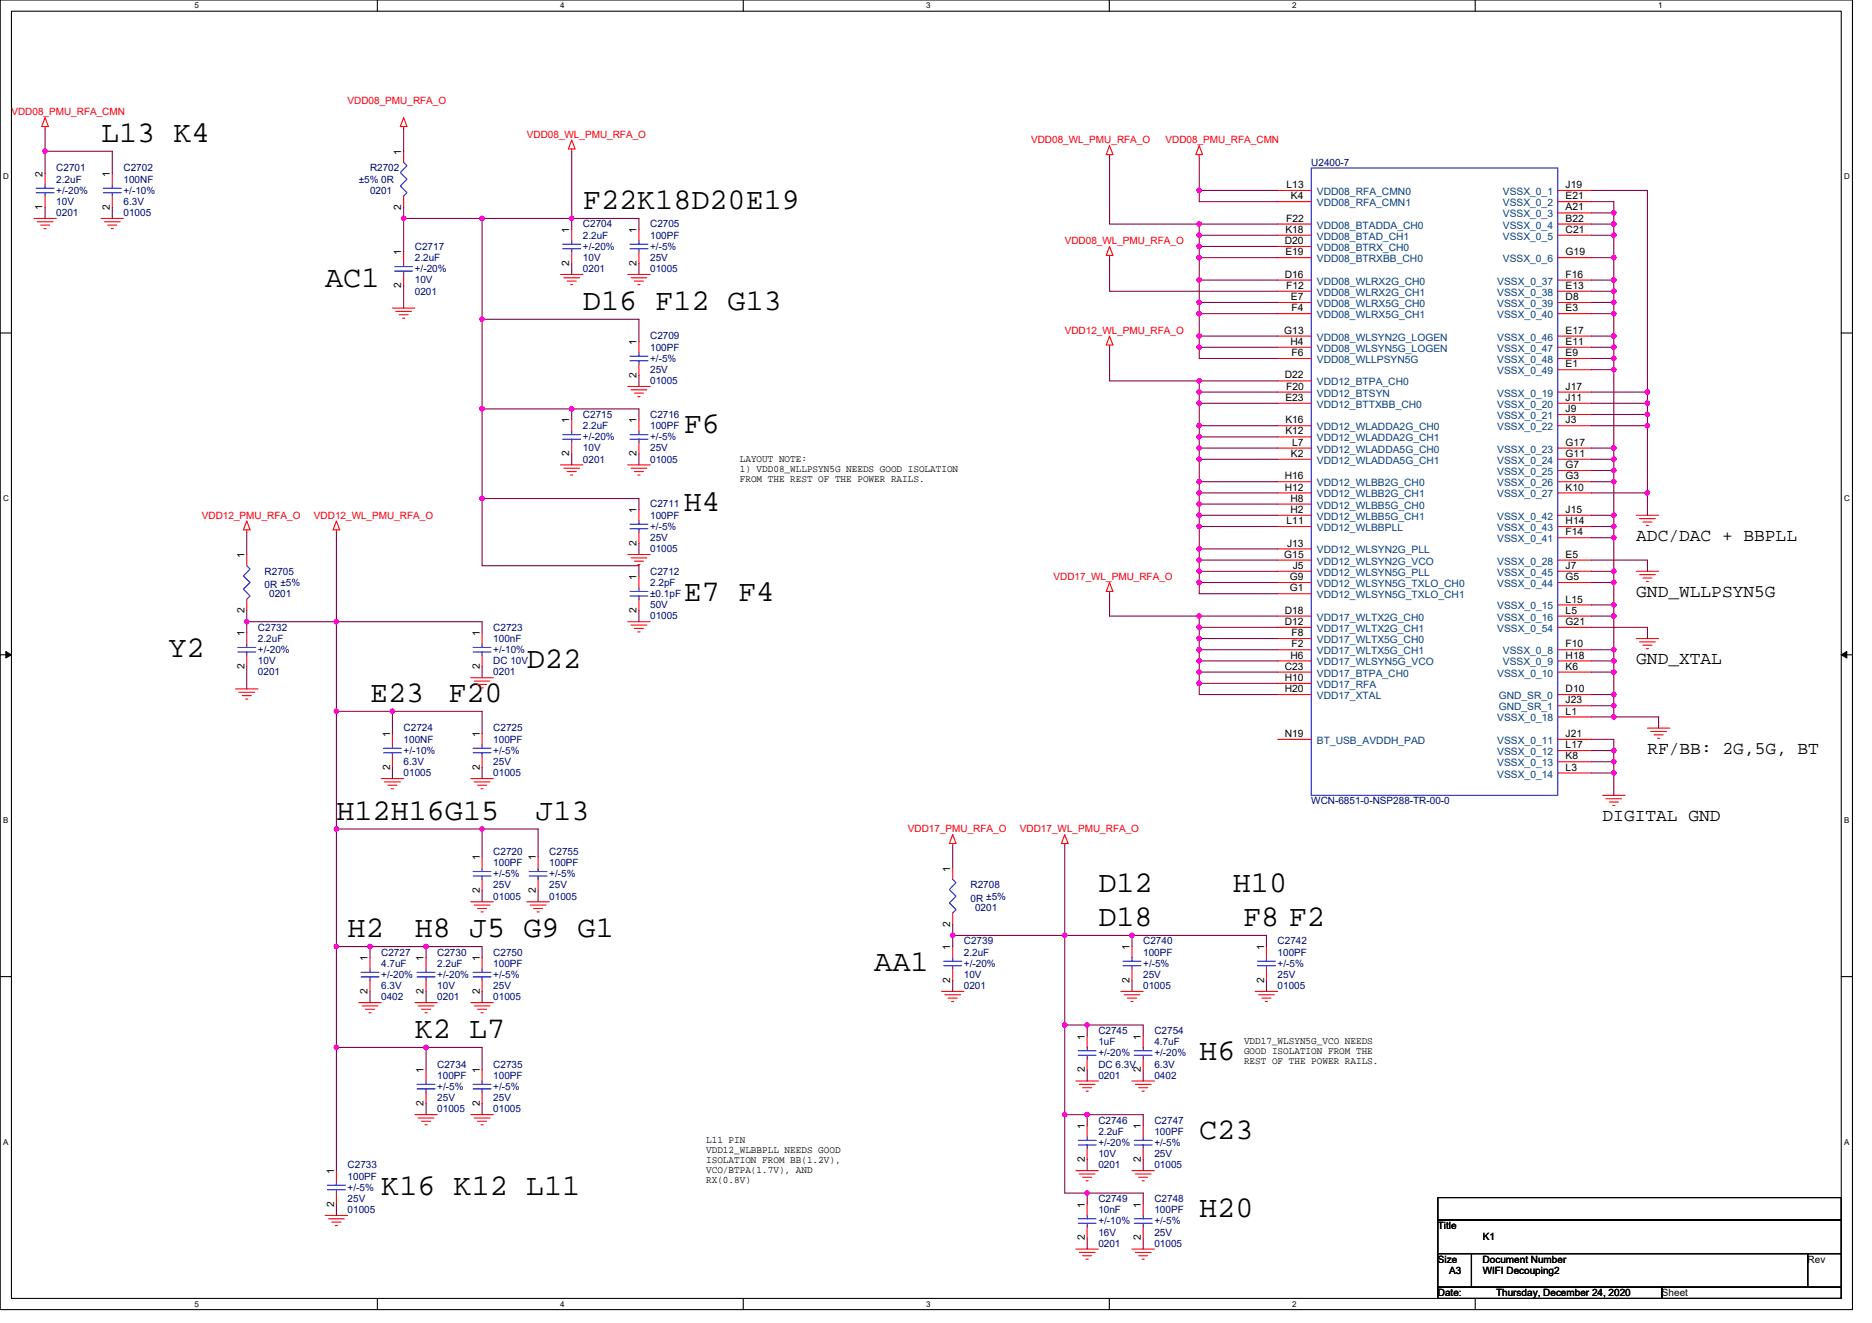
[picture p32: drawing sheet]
<svg xmlns="http://www.w3.org/2000/svg" width="297mm" height="210mm" viewBox="0 0 297 210" stroke-linecap="round" stroke-linejoin="round" font-family="sans-serif">
<defs><g id="words">
<g font-size="4.8">
<text x="16" y="22.5">L13 K4</text>
<text x="92.5" y="33.2">F22K18D20E19</text>
<text x="51.6" y="45.6">AC1</text>
<text x="92.5" y="49.2">D16 F12 G13</text>
<text x="108.5" y="68.7">F6</text>
<text x="108.5" y="81.2">H4</text>
<text x="108.5" y="95.4">E7 F4</text>
<text x="26.7" y="104.3">Y2</text>
<text x="83.6" y="106.1">D22</text>
<text x="58.7" y="111.4">E23</text>
<text x="71.2" y="111.4">F20</text>
<text x="53.4" y="130.1">H12H16G15</text>
<text x="85" y="130.1">J13</text>
<text x="174.3" y="141.6">D12</text>
<text x="195.6" y="141.6">H10</text>
<text x="55.2" y="148.7">H2</text>
<text x="65.8" y="148.7">H8 J5 G9 G1</text>
<text x="174.3" y="147">D18</text>
<text x="197.2" y="147">F8 F2</text>
<text x="138.7" y="154.1">AA1</text>
<text x="65.8" y="164.7">K2 L7</text>
<text x="190.3" y="168.3">H6</text>
<text x="190.3" y="180.7">C23</text>
<text x="60.5" y="189.6">K16 K12 L11</text>
<text x="190.3" y="193.2">H20</text>
</g>
<g font-size="2.8">
<text x="259.6" y="85.8">ADC/DAC + BBPLL</text>
<text x="259.6" y="94.7">GND_WLLPSYN5G</text>
<text x="259.6" y="105.4">GND_XTAL</text>
<text x="261.4" y="119.6">RF/BB: 2G,5G, BT</text>
<text x="254.3" y="130.3">DIGITAL GND</text>
</g>
<g font-size="1.6" fill="#f00">
<text x="55.2" y="16.5">VDD08_PMU_RFA_O</text>
<text x="1.8" y="18.3">VDD08_PMU_RFA_CMN</text>
<text x="83.6" y="21.9">VDD08_WL_PMU_RFA_O</text>
<text x="163.6" y="22.8">VDD08_WL_PMU_RFA_O</text>
<text x="185" y="22.8">VDD08_PMU_RFA_CMN</text>
<text x="168.9" y="38.8">VDD08_WL_PMU_RFA_O</text>
<text x="168.9" y="53">VDD12_WL_PMU_RFA_O</text>
<text x="32" y="82.3">VDD12_PMU_RFA_O</text>
<text x="49.8" y="82.3">VDD12_WL_PMU_RFA_O</text>
<text x="167.2" y="92.1">VDD17_WL_PMU_RFA_O</text>
<text x="144.1" y="132.1">VDD17_PMU_RFA_O</text>
<text x="161.8" y="132.1">VDD17_WL_PMU_RFA_O</text>
</g>
<g font-size="1.6">
<text x="6.8" y="28.1" transform="rotate(-90 6.8 28.1)">2</text>
<text x="17.4" y="28.1" transform="rotate(-90 17.4 28.1)">1</text>
<text x="63.7" y="24.5" transform="rotate(-90 63.7 24.5)">1</text>
<text x="204.1" y="29.8">L13</text>
<text x="248.4" y="29.8">J19</text>
<text x="6.8" y="33.3" transform="rotate(-90 6.8 33.3)">1</text>
<text x="17.4" y="33.3" transform="rotate(-90 17.4 33.3)">2</text>
<text x="63.7" y="33.3" transform="rotate(-90 63.7 33.3)">2</text>
<text x="204.1" y="35.2">F22</text>
<text x="204.8" y="31.6">K4</text>
<text x="248.4" y="31.6">E21</text>
<text x="248.4" y="33.4">A21</text>
<text x="248.4" y="35.2">B22</text>
<text x="63.7" y="40.5" transform="rotate(-90 63.7 40.5)">1</text>
<text x="90.3" y="37" transform="rotate(-90 90.3 37)">1</text>
<text x="101" y="37" transform="rotate(-90 101 37)">1</text>
<text x="203.9" y="38.7">D20</text>
<text x="204" y="37">K18</text>
<text x="204" y="40.5">E19</text>
<text x="248.4" y="37">C21</text>
<text x="248.4" y="40.5">G19</text>
<text x="63.7" y="45.7" transform="rotate(-90 63.7 45.7)">2</text>
<text x="90.3" y="42.2" transform="rotate(-90 90.3 42.2)">2</text>
<text x="101" y="42.2" transform="rotate(-90 101 42.2)">2</text>
<text x="203.9" y="44.1">D16</text>
<text x="204.1" y="45.8">F12</text>
<text x="204.8" y="47.6">E7</text>
<text x="248.4" y="44.1">F16</text>
<text x="248.4" y="45.8">E13</text>
<text x="248.4" y="47.6">D8</text>
<text x="203.8" y="53">G13</text>
<text x="205" y="49.4">F4</text>
<text x="248.4" y="49.4">E3</text>
<text x="248.4" y="53">E17</text>
<text x="101" y="59.9" transform="rotate(-90 101 59.9)">2</text>
<text x="101" y="54.8" transform="rotate(-90 101 54.8)">1</text>
<text x="204.8" y="54.7">H4</text>
<text x="205" y="56.5">F6</text>
<text x="248.4" y="54.7">E11</text>
<text x="248.4" y="56.5">E9</text>
<text x="248.4" y="58.3">E1</text>
<text x="203.9" y="60.1">D22</text>
<text x="204" y="63.6">E23</text>
<text x="204.1" y="61.8">F20</text>
<text x="248.4" y="61.8">J17</text>
<text x="248.4" y="63.6">J11</text>
<text x="248.4" y="65.4">J9</text>
<text x="90.3" y="67.2" transform="rotate(-90 90.3 67.2)">1</text>
<text x="101" y="67.2" transform="rotate(-90 101 67.2)">1</text>
<text x="204" y="67.2">K16</text>
<text x="204" y="69">K12</text>
<text x="205" y="70.7">L7</text>
<text x="248.4" y="67.2">J3</text>
<text x="248.4" y="70.7">G17</text>
<text x="90.3" y="72.4" transform="rotate(-90 90.3 72.4)">2</text>
<text x="101" y="72.4" transform="rotate(-90 101 72.4)">2</text>
<text x="117.4" y="73.3">LAYOUT NOTE:</text>
<text x="117.4" y="74.8">1) VDD08_WLLPSYN5G NEEDS GOOD ISOLATION</text>
<text x="117.4" y="76.4">FROM THE REST OF THE POWER RAILS.</text>
<text x="203.9" y="76.1">H16</text>
<text x="203.9" y="77.9">H12</text>
<text x="204.8" y="72.5">K2</text>
<text x="248.4" y="72.5">G11</text>
<text x="248.4" y="74.3">G7</text>
<text x="248.4" y="76.1">G3</text>
<text x="248.4" y="77.9">K10</text>
<text x="101" y="81.4" transform="rotate(-90 101 81.4)">1</text>
<text x="204.1" y="83.2">L11</text>
<text x="204.8" y="79.6">H8</text>
<text x="204.8" y="81.4">H2</text>
<text x="248.4" y="81.4">J15</text>
<text x="248.4" y="83.2">H14</text>
<text x="38.8" y="88.5" transform="rotate(-90 38.8 88.5)">1</text>
<text x="101" y="86.6" transform="rotate(-90 101 86.6)">2</text>
<text x="203.8" y="88.5">G15</text>
<text x="204.2" y="86.7">J13</text>
<text x="248.4" y="85">F14</text>
<text x="248.4" y="88.5">E5</text>
<text x="101" y="92.1" transform="rotate(-90 101 92.1)">1</text>
<text x="204.7" y="92.1">G9</text>
<text x="204.7" y="93.9">G1</text>
<text x="205.1" y="90.3">J5</text>
<text x="248.4" y="90.3">J7</text>
<text x="248.4" y="92.1">G5</text>
<text x="248.4" y="95.6">L15</text>
<text x="38.8" y="101" transform="rotate(-90 38.8 101)">1</text>
<text x="38.8" y="97.3" transform="rotate(-90 38.8 97.3)">2</text>
<text x="76.1" y="101" transform="rotate(-90 76.1 101)">1</text>
<text x="101" y="97.3" transform="rotate(-90 101 97.3)">2</text>
<text x="203.9" y="97.4">D18</text>
<text x="203.9" y="99.2">D12</text>
<text x="205" y="101">F8</text>
<text x="248.4" y="97.4">L5</text>
<text x="248.4" y="99.2">G21</text>
<text x="38.8" y="106.2" transform="rotate(-90 38.8 106.2)">2</text>
<text x="76.1" y="106.2" transform="rotate(-90 76.1 106.2)">2</text>
<text x="203.9" y="106.3">C23</text>
<text x="204.8" y="104.5">H6</text>
<text x="205" y="102.7">F2</text>
<text x="248.4" y="106.3">K6</text>
<text x="248.4" y="102.7">F10</text>
<text x="248.4" y="104.5">H18</text>
<text x="203.9" y="108.1">H10</text>
<text x="203.9" y="109.9">H20</text>
<text x="248.4" y="109.9">D10</text>
<text x="248.4" y="111.6">J23</text>
<text x="248.4" y="113.4">L1</text>
<text x="61.9" y="117" transform="rotate(-90 61.9 117)">1</text>
<text x="76.1" y="117" transform="rotate(-90 76.1 117)">1</text>
<text x="203.9" y="117">N19</text>
<text x="248.4" y="117">J21</text>
<text x="248.4" y="118.7">L17</text>
<text x="61.9" y="122.2" transform="rotate(-90 61.9 122.2)">2</text>
<text x="76.1" y="122.2" transform="rotate(-90 76.1 122.2)">2</text>
<text x="248.4" y="120.5">K8</text>
<text x="248.4" y="122.3">L3</text>
<text x="76.1" y="136.5" transform="rotate(-90 76.1 136.5)">1</text>
<text x="85" y="136.5" transform="rotate(-90 85 136.5)">1</text>
<text x="76.1" y="141.7" transform="rotate(-90 76.1 141.7)">2</text>
<text x="85" y="141.7" transform="rotate(-90 85 141.7)">2</text>
<text x="150.8" y="138.3" transform="rotate(-90 150.8 138.3)">1</text>
<text x="150.8" y="147.1" transform="rotate(-90 150.8 147.1)">2</text>
<text x="58.3" y="152.5" transform="rotate(-90 58.3 152.5)">1</text>
<text x="67.2" y="152.5" transform="rotate(-90 67.2 152.5)">1</text>
<text x="76.1" y="152.5" transform="rotate(-90 76.1 152.5)">1</text>
<text x="150.8" y="156" transform="rotate(-90 150.8 156)">2</text>
<text x="150.8" y="150.8" transform="rotate(-90 150.8 150.8)">1</text>
<text x="179.2" y="156" transform="rotate(-90 179.2 156)">2</text>
<text x="179.2" y="150.8" transform="rotate(-90 179.2 150.8)">1</text>
<text x="200.6" y="156" transform="rotate(-90 200.6 156)">2</text>
<text x="200.6" y="150.8" transform="rotate(-90 200.6 150.8)">1</text>
<text x="58.3" y="157.7" transform="rotate(-90 58.3 157.7)">2</text>
<text x="67.2" y="157.7" transform="rotate(-90 67.2 157.7)">2</text>
<text x="76.1" y="157.7" transform="rotate(-90 76.1 157.7)">2</text>
<text x="172.1" y="165" transform="rotate(-90 172.1 165)">1</text>
<text x="181" y="165" transform="rotate(-90 181 165)">1</text>
<text x="197.4" y="165.7">VDD17_WLSYN5G_VCO NEEDS</text>
<text x="197.4" y="167.3">GOOD ISOLATION FROM THE</text>
<text x="67.2" y="170.3" transform="rotate(-90 67.2 170.3)">1</text>
<text x="76.1" y="170.3" transform="rotate(-90 76.1 170.3)">1</text>
<text x="172.1" y="170.2" transform="rotate(-90 172.1 170.2)">2</text>
<text x="181" y="170.2" transform="rotate(-90 181 170.2)">2</text>
<text x="197.4" y="168.9">REST OF THE POWER RAILS.</text>
<text x="67.2" y="175.5" transform="rotate(-90 67.2 175.5)">2</text>
<text x="76.1" y="175.5" transform="rotate(-90 76.1 175.5)">2</text>
<text x="172.1" y="179.2" transform="rotate(-90 172.1 179.2)">1</text>
<text x="181" y="179.2" transform="rotate(-90 181 179.2)">1</text>
<text x="112.1" y="181.4">L11 PIN</text>
<text x="112.1" y="182.9">VDD12_WLBBPLL NEEDS GOOD</text>
<text x="112.1" y="184.5">ISOLATION FROM BB(1.2V),</text>
<text x="172.1" y="184.4" transform="rotate(-90 172.1 184.4)">2</text>
<text x="181" y="184.4" transform="rotate(-90 181 184.4)">2</text>
<text x="53" y="191.5" transform="rotate(-90 53 191.5)">2</text>
<text x="53" y="186.3" transform="rotate(-90 53 186.3)">1</text>
<text x="112.1" y="186.1">VCO/BTPA(1.7V), AND</text>
<text x="112.1" y="187.7">RX(0.8V)</text>
<text x="172.1" y="191.7" transform="rotate(-90 172.1 191.7)">1</text>
<text x="181" y="191.7" transform="rotate(-90 181 191.7)">1</text>
<text x="172.1" y="196.9" transform="rotate(-90 172.1 196.9)">2</text>
<text x="181" y="196.9" transform="rotate(-90 181 196.9)">2</text>
<text x="228.1" y="195.1">Title</text>
<text x="235.3" y="196.8">K1</text>
<text x="228.1" y="200.4">Size</text>
<text x="229.9" y="202.2">A3</text>
<text x="235.3" y="200.4">Document Number</text>
<text x="235.3" y="202.2">WIFI Decouping2</text>
<text x="286.8" y="200.4">Rev</text>
<text x="228.1" y="205.7">Date:</text>
<text x="237.4" y="205.7">Thursday, December 24, 2020</text>
<text x="263.7" y="205.7">Sheet</text>
</g>
<g font-size="1.6" fill="#000080">
<text x="8.9" y="27.2">C2701</text>
<text x="8.9" y="29">2.2uF</text>
<text x="19.6" y="27.2">C2702</text>
<text x="19.6" y="29">100NF</text>
<text x="56.9" y="29">±5% 0R</text>
<text x="58.7" y="27.2">R2702</text>
<text x="208.1" y="26.3">U2400-7</text>
<text x="8.9" y="34.3">0201</text>
<text x="8.9" y="32.5">10V</text>
<text x="8.9" y="30.8">+/-20%</text>
<text x="19.6" y="34.3">01005</text>
<text x="19.6" y="32.5">6.3V</text>
<text x="19.6" y="30.8">+/-10%</text>
<text x="58.7" y="30.8">0201</text>
<text x="65.8" y="39.6">C2717</text>
<text x="65.8" y="41.4">2.2uF</text>
<text x="92.5" y="36.1">C2704</text>
<text x="92.5" y="37.9">2.2uF</text>
<text x="92.5" y="41.4">10V</text>
<text x="92.5" y="39.6">+/-20%</text>
<text x="103.2" y="36.1">C2705</text>
<text x="103.2" y="37.9">100PF</text>
<text x="103.2" y="41.4">25V</text>
<text x="103.2" y="39.6">+/-5%</text>
<text x="65.8" y="46.8">0201</text>
<text x="65.8" y="45">10V</text>
<text x="65.8" y="43.2">+/-20%</text>
<text x="92.5" y="43.2">0201</text>
<text x="103.2" y="43.2">01005</text>
<text x="103.2" y="53.9">C2709</text>
<text x="103.2" y="55.6">100PF</text>
<text x="103.2" y="59.2">25V</text>
<text x="103.2" y="57.4">+/-5%</text>
<text x="103.2" y="61">01005</text>
<text x="92.5" y="66.3">C2715</text>
<text x="92.5" y="68.1">2.2uF</text>
<text x="92.5" y="71.6">10V</text>
<text x="92.5" y="69.9">+/-20%</text>
<text x="103.2" y="66.3">C2716</text>
<text x="103.2" y="68.1">100PF</text>
<text x="103.2" y="71.6">25V</text>
<text x="103.2" y="69.9">+/-5%</text>
<text x="92.5" y="73.4">0201</text>
<text x="103.2" y="73.4">01005</text>
<text x="103.2" y="80.5">C2711</text>
<text x="103.2" y="82.3">100PF</text>
<text x="103.2" y="87.7">01005</text>
<text x="103.2" y="85.9">25V</text>
<text x="103.2" y="84.1">+/-5%</text>
<text x="42" y="91.2">R2705</text>
<text x="42" y="93.3">0R ±5%</text>
<text x="42.7" y="94.8">0201</text>
<text x="103.2" y="91.2">C2712</text>
<text x="103.2" y="93">2.2pF</text>
<text x="103.2" y="94.8">±0.1pF</text>
<text x="40.9" y="100.1">C2732</text>
<text x="40.9" y="101.9">2.2uF</text>
<text x="78.3" y="100.1">C2723</text>
<text x="78.3" y="101.9">100nF</text>
<text x="103.2" y="98.3">01005</text>
<text x="103.2" y="96.5">50V</text>
<text x="40.9" y="107.2">0201</text>
<text x="40.9" y="105.4">10V</text>
<text x="40.9" y="103.7">+/-20%</text>
<text x="78.3" y="107.2">0201</text>
<text x="78.3" y="105.4">DC 10V</text>
<text x="78.3" y="103.7">+/-10%</text>
<text x="64" y="116.1">C2724</text>
<text x="64" y="117.9">100NF</text>
<text x="64" y="119.7">+/-10%</text>
<text x="78.3" y="116.1">C2725</text>
<text x="78.3" y="117.9">100PF</text>
<text x="78.3" y="119.7">+/-5%</text>
<text x="64" y="123.2">01005</text>
<text x="64" y="121.4">6.3V</text>
<text x="78.3" y="123.2">01005</text>
<text x="78.3" y="121.4">25V</text>
<text x="208.1" y="127.7">WCN-6851-0-NSP288-TR-00-0</text>
<text x="78.3" y="135.7">C2720</text>
<text x="78.3" y="137.4">100PF</text>
<text x="87.2" y="135.7">C2755</text>
<text x="87.2" y="137.4">100PF</text>
<text x="78.3" y="142.8">01005</text>
<text x="78.3" y="141">25V</text>
<text x="78.3" y="139.2">+/-5%</text>
<text x="87.2" y="142.8">01005</text>
<text x="87.2" y="141">25V</text>
<text x="87.2" y="139.2">+/-5%</text>
<text x="154" y="141">R2708</text>
<text x="154" y="143.1">0R ±5%</text>
<text x="152.9" y="149.9">C2739</text>
<text x="154.7" y="144.5">0201</text>
<text x="181.4" y="149.9">C2740</text>
<text x="202.7" y="149.9">C2742</text>
<text x="60.5" y="151.7">C2727</text>
<text x="60.5" y="153.4">4.7uF</text>
<text x="60.5" y="155.2">+/-20%</text>
<text x="69.4" y="151.7">C2730</text>
<text x="69.4" y="153.4">2.2uF</text>
<text x="69.4" y="155.2">+/-20%</text>
<text x="78.3" y="151.7">C2750</text>
<text x="78.3" y="153.4">100PF</text>
<text x="78.3" y="155.2">+/-5%</text>
<text x="152.9" y="151.7">2.2uF</text>
<text x="152.9" y="155.2">10V</text>
<text x="152.9" y="153.4">+/-20%</text>
<text x="181.4" y="151.7">100PF</text>
<text x="181.4" y="155.2">25V</text>
<text x="181.4" y="153.4">+/-5%</text>
<text x="202.7" y="151.7">100PF</text>
<text x="202.7" y="155.2">25V</text>
<text x="202.7" y="153.4">+/-5%</text>
<text x="60.5" y="158.8">0402</text>
<text x="60.5" y="157">6.3V</text>
<text x="69.4" y="158.8">0201</text>
<text x="69.4" y="157">10V</text>
<text x="78.3" y="158.8">01005</text>
<text x="78.3" y="157">25V</text>
<text x="152.9" y="157">0201</text>
<text x="181.4" y="157">01005</text>
<text x="202.7" y="157">01005</text>
<text x="174.3" y="164.1">C2745</text>
<text x="174.3" y="165.9">1uF</text>
<text x="174.3" y="167.7">+/-20%</text>
<text x="183.2" y="164.1">C2754</text>
<text x="183.2" y="165.9">4.7uF</text>
<text x="183.2" y="167.7">+/-20%</text>
<text x="69.4" y="169.4">C2734</text>
<text x="69.4" y="171.2">100PF</text>
<text x="69.4" y="173">+/-5%</text>
<text x="78.3" y="169.4">C2735</text>
<text x="78.3" y="171.2">100PF</text>
<text x="78.3" y="173">+/-5%</text>
<text x="174.3" y="171.2">0201</text>
<text x="174.3" y="169.4">DC 6.3V</text>
<text x="183.2" y="171.2">0402</text>
<text x="183.2" y="169.4">6.3V</text>
<text x="69.4" y="176.6">01005</text>
<text x="69.4" y="174.8">25V</text>
<text x="78.3" y="176.6">01005</text>
<text x="78.3" y="174.8">25V</text>
<text x="174.3" y="178.3">C2746</text>
<text x="183.2" y="178.3">C2747</text>
<text x="55.2" y="185.4">C2733</text>
<text x="174.3" y="180.1">2.2uF</text>
<text x="174.3" y="185.4">0201</text>
<text x="174.3" y="183.7">10V</text>
<text x="174.3" y="181.9">+/-20%</text>
<text x="183.2" y="180.1">100PF</text>
<text x="183.2" y="185.4">01005</text>
<text x="183.2" y="183.7">25V</text>
<text x="183.2" y="181.9">+/-5%</text>
<text x="55.2" y="187.2">100PF</text>
<text x="55.2" y="190.8">25V</text>
<text x="55.2" y="189">+/-5%</text>
<text x="174.3" y="190.8">C2749</text>
<text x="183.2" y="190.8">C2748</text>
<text x="55.2" y="192.6">01005</text>
<text x="174.3" y="192.6">10nF</text>
<text x="174.3" y="197.9">0201</text>
<text x="174.3" y="196.1">16V</text>
<text x="174.3" y="194.3">+/-10%</text>
<text x="183.2" y="192.6">100PF</text>
<text x="183.2" y="197.9">01005</text>
<text x="183.2" y="196.1">25V</text>
<text x="183.2" y="194.3">+/-5%</text>
</g>
<g font-size="1.6" fill="#004080">
<text x="209" y="30.9">VDD08_RFA_CMN0</text>
<text x="209" y="32.7">VDD08_RFA_CMN1</text>
<text x="238.5" y="30.9">VSSX_0_1</text>
<text x="238.5" y="32.7">VSSX_0_2</text>
<text x="238.5" y="34.5">VSSX_0_3</text>
<text x="209" y="36.3">VDD08_BTADDA_CH0</text>
<text x="209" y="38.1">VDD08_BTAD_CH1</text>
<text x="209" y="39.8">VDD08_BTRX_CH0</text>
<text x="209" y="41.6">VDD08_BTRXBB_CH0</text>
<text x="238.5" y="36.3">VSSX_0_4</text>
<text x="238.5" y="38.1">VSSX_0_5</text>
<text x="238.5" y="41.6">VSSX_0_6</text>
<text x="209" y="45.2">VDD08_WLRX2G_CH0</text>
<text x="209" y="46.9">VDD08_WLRX2G_CH1</text>
<text x="237.6" y="45.2">VSSX_0_37</text>
<text x="237.6" y="46.9">VSSX_0_38</text>
<text x="209" y="48.7">VDD08_WLRX5G_CH0</text>
<text x="209" y="50.5">VDD08_WLRX5G_CH1</text>
<text x="237.6" y="48.7">VSSX_0_39</text>
<text x="237.6" y="50.5">VSSX_0_40</text>
<text x="209" y="54.1">VDD08_WLSYN2G_LOGEN</text>
<text x="209" y="55.8">VDD08_WLSYN5G_LOGEN</text>
<text x="209" y="57.6">VDD08_WLLPSYN5G</text>
<text x="237.6" y="54.1">VSSX_0_46</text>
<text x="237.6" y="55.8">VSSX_0_47</text>
<text x="237.6" y="57.6">VSSX_0_48</text>
<text x="237.6" y="59.4">VSSX_0_49</text>
<text x="209" y="61.2">VDD12_BTPA_CH0</text>
<text x="209" y="62.9">VDD12_BTSYN</text>
<text x="209" y="64.7">VDD12_BTTXBB_CH0</text>
<text x="237.6" y="62.9">VSSX_0_19</text>
<text x="237.6" y="64.7">VSSX_0_20</text>
<text x="209" y="68.3">VDD12_WLADDA2G_CH0</text>
<text x="209" y="70.1">VDD12_WLADDA2G_CH1</text>
<text x="209" y="71.8">VDD12_WLADDA5G_CH0</text>
<text x="237.6" y="66.5">VSSX_0_21</text>
<text x="237.6" y="68.3">VSSX_0_22</text>
<text x="237.6" y="71.8">VSSX_0_23</text>
<text x="209" y="73.6">VDD12_WLADDA5G_CH1</text>
<text x="209" y="77.2">VDD12_WLBB2G_CH0</text>
<text x="237.6" y="73.6">VSSX_0_24</text>
<text x="237.6" y="75.4">VSSX_0_25</text>
<text x="237.6" y="77.2">VSSX_0_26</text>
<text x="209" y="79">VDD12_WLBB2G_CH1</text>
<text x="209" y="80.7">VDD12_WLBB5G_CH0</text>
<text x="209" y="82.5">VDD12_WLBB5G_CH1</text>
<text x="237.6" y="79">VSSX_0_27</text>
<text x="237.6" y="82.5">VSSX_0_42</text>
<text x="209" y="84.3">VDD12_WLBBPLL</text>
<text x="209" y="87.8">VDD12_WLSYN2G_PLL</text>
<text x="209" y="89.6">VDD12_WLSYN2G_VCO</text>
<text x="237.6" y="84.3">VSSX_0_43</text>
<text x="237.6" y="86.1">VSSX_0_41</text>
<text x="237.6" y="89.6">VSSX_0_28</text>
<text x="209" y="91.4">VDD12_WLSYN5G_PLL</text>
<text x="209" y="93.2">VDD12_WLSYN5G_TXLO_CH0</text>
<text x="209" y="95">VDD12_WLSYN5G_TXLO_CH1</text>
<text x="237.6" y="91.4">VSSX_0_45</text>
<text x="237.6" y="93.2">VSSX_0_44</text>
<text x="209" y="98.5">VDD17_WLTX2G_CH0</text>
<text x="209" y="100.3">VDD17_WLTX2G_CH1</text>
<text x="237.6" y="96.7">VSSX_0_15</text>
<text x="237.6" y="98.5">VSSX_0_16</text>
<text x="237.6" y="100.3">VSSX_0_54</text>
<text x="209" y="102.1">VDD17_WLTX5G_CH0</text>
<text x="209" y="103.8">VDD17_WLTX5G_CH1</text>
<text x="209" y="105.6">VDD17_WLSYN5G_VCO</text>
<text x="209" y="107.4">VDD17_BTPA_CH0</text>
<text x="237.6" y="107.4">VSSX_0_10</text>
<text x="238.5" y="103.8">VSSX_0_8</text>
<text x="238.5" y="105.6">VSSX_0_9</text>
<text x="209" y="109.2">VDD17_RFA</text>
<text x="209" y="111">VDD17_XTAL</text>
<text x="237.8" y="111">GND_SR_0</text>
<text x="237.8" y="112.7">GND_SR_1</text>
<text x="209" y="118.1">BT_USB_AVDDH_PAD</text>
<text x="237.6" y="114.5">VSSX_0_18</text>
<text x="237.6" y="118.1">VSSX_0_11</text>
<text x="237.6" y="119.8">VSSX_0_12</text>
<text x="237.6" y="121.6">VSSX_0_13</text>
<text x="237.6" y="123.4">VSSX_0_14</text>
</g>
<g font-size="1.3">
<text x="30.8" y="1.3">5</text>
<text x="88.9" y="1.3">4</text>
<text x="147" y="1.3">3</text>
<text x="205" y="1.3">2</text>
<text x="263.1" y="1.3">1</text>
<text x=".5" y="28.4">D</text>
<text x="292.6" y="28.4">D</text>
<text x=".5" y="79.5">C</text>
<text x="292.6" y="79.5">C</text>
<text x=".5" y="130.6">B</text>
<text x="292.6" y="130.6">B</text>
<text x=".5" y="181.7">A</text>
<text x="292.6" y="181.7">A</text>
<text x="30.8" y="207.4">5</text>
<text x="88.9" y="207.4">4</text>
<text x="147" y="207.4">3</text>
<text x="205" y="207.4">2</text>
</g>
</g></defs>
<path d="M0 0h293.9v207.9h-293.9zM1.8 1.8h290.4v204.3h-290.4z" fill="none" stroke="#000" stroke-width=".17"/>
<g fill="#fff">
<path d="M30.8 .2h.7v1.4h-.7z"/>
<path d="M30.8 206.3h.7v1.4h-.7z"/>
</g>
<path d="M59.9 0v1.8M59.9 206.1v1.8" fill="none" stroke="#000" stroke-width=".17"/>
<g fill="#fff">
<path d="M88.9 .2h.7v1.4h-.7z"/>
<path d="M88.9 206.3h.7v1.4h-.7z"/>
</g>
<path d="M117.9 0v1.8M117.9 206.1v1.8" fill="none" stroke="#000" stroke-width=".17"/>
<g fill="#fff">
<path d="M147 .2h.7v1.4h-.7z"/>
<path d="M147 206.3h.7v1.4h-.7z"/>
</g>
<path d="M176 0v1.8M176 206.1v1.8" fill="none" stroke="#000" stroke-width=".17"/>
<g fill="#fff">
<path d="M205 .2h.7v1.4h-.7z"/>
<path d="M205 206.3h.7v1.4h-.7z"/>
</g>
<path d="M234.1 0v1.8M234.1 206.1v1.8" fill="none" stroke="#000" stroke-width=".17"/>
<g fill="#fff">
<path d="M263.1 .2h.7v1.4h-.7z"/>
<path d="M.5 27.3h.9v1.4h-.9z"/>
<path d="M292.6 27.3h.9v1.4h-.9z"/>
<path d="M.5 78.4h.9v1.4h-.9z"/>
<path d="M292.6 78.4h.9v1.4h-.9z"/>
</g>
<path d="M0 52.9h1.8M292.2 52.9h1.7" fill="none" stroke="#000" stroke-width=".17"/>
<g fill="#fff">
<path d="M.5 129.5h.8v1.4h-.8z"/>
<path d="M292.6 129.5h.9v1.4h-.9z"/>
</g>
<path d="M0 103.9h1.8M292.2 103.9h1.7" fill="none" stroke="#000" stroke-width=".17"/>
<path d="M.9 103.4l.9 .5-.9 .5zM292.2 103.9l.8-.5v1z" fill="#000" stroke="#000" stroke-width=".16"/>
<g fill="#fff">
<path d="M.5 180.5h.8v1.4h-.8z"/>
<path d="M292.6 180.5h.9v1.4h-.9z"/>
</g>
<path d="M0 155h1.8M292.2 155h1.7M228.2 190.1h64v3.5h-64zM228.2 193.6h64v5.4h-64zM228.2 199h5.3v5.3h-5.3zM233.5 199h53.3v5.3h-53.3zM286.8 199h5.4v5.3h-5.4zM228.2 204.3h35.5v1.8h-35.5zM263.7 204.3h28.5v1.8h-28.5z" fill="none" stroke="#000" stroke-width=".17"/>
<g fill="none" stroke="#f00" stroke-width=".17">
<path d="M7.2 18.7l.5 1.4h-1.1zM64 18.7l.6 1.4h-1.1zM5.4 34.7h3.5M5.9 35.2h2.5M6.4 35.7h1.5M7 36.3h.3M7.2 20.1v.3M7.2 31.1v1.8M7.2 27.6v1.7M16 34.7h3.6M16.6 35.2h2.5M17.1 35.7h1.4"/>
<path d="M17.6 36.3h.4M17.8 27.6v1.7M17.8 31.1v1.8M64 20.1v.3M64 24v1.8M64 31.1v1.8M90.7 22.2l.5 1.4h-1zM90.7 23.6v.4M90.7 36.4v1.8M101.4 36.4v1.8M176.1 23.1l.5 1.4h-1.1zM176.1 24.5v.4"/>
<path d="M176.1 39.1l.5 1.4h-1.1zM190.3 23.1l.5 1.4h-1zM190.3 24.5v.4M202.7 30.2h5.4M202.7 32h5.4M202.7 35.6h5.4M202.7 37.3h5.4M202.7 39.1h5.4M247.2 30.2h5.3M247.2 32h5.3M247.2 33.8h5.3M247.2 35.6h5.3"/>
<path d="M247.2 37.3h5.3M62.3 48.9h3.5M62.8 49.4h2.5M63.3 50h1.5M63.9 50.5h.3M64 40v1.8M64 43.6v1.7M88.9 43.6h3.6M89.5 44.1h2.5M90 44.6h1.4M90.5 45.2h.4M90.7 40v1.8"/>
<path d="M99.6 43.6h3.6M100.1 44.1h2.5M100.7 44.6h1.4M101.2 45.2h.4M101.4 40v1.8M101.4 54.2v1.8M101.4 57.8v1.8M176.1 40.5v.4M176.1 53.3l.5 1.5h-1.1zM176.1 54.8v.3M202.7 40.9h5.4M202.7 44.4h5.4"/>
<path d="M202.7 46.2h5.4M202.7 48h5.4M202.7 49.8h5.4M202.7 53.3h5.4M202.7 55.1h5.4M202.7 56.9h5.4M247.2 40.9h5.3M247.2 44.4h5.3M247.2 46.2h5.3M247.2 48h5.3M247.2 49.8h5.3M247.2 53.3h5.3"/>
<path d="M247.2 55.1h5.3M247.2 56.9h5.3M247.2 58.7h5.3M88.9 73.8h3.6M89.5 74.3h2.5M90 74.8h1.4M90.5 75.4h.4M90.7 66.7v1.8M90.7 70.2v1.8M99.6 61.3h3.6M99.6 73.8h3.6M100.1 61.9h2.5"/>
<path d="M100.1 74.3h2.5M100.7 62.4h1.4M100.7 74.8h1.4M101.2 62.9h.4M101.2 75.4h.4M101.4 66.7v1.8M101.4 70.2v1.8M202.7 60.5h5.4M202.7 62.2h5.4M202.7 64h5.4M202.7 67.6h5.4M202.7 69.3h5.4"/>
<path d="M202.7 71.1h5.4M202.7 72.9h5.4M202.7 76.5h5.4M202.7 78.2h5.4M247.2 62.2h5.3M247.2 64h5.3M247.2 65.8h5.3M247.2 67.6h5.3M247.2 71.1h5.3M247.2 72.9h5.3M247.2 74.7h5.3M247.2 76.5h5.3"/>
<path d="M247.2 78.2h5.3M39.2 82.7l.5 1.4h-1.1zM39.2 84.1v.4M39.2 88v1.8M39.2 95.1v1.8M53.4 82.7l.5 1.4h-1.1zM53.4 84.1v.4M99.6 88h3.6M99.6 98.7h3.6M100.1 88.5h2.5M100.1 99.2h2.5M100.7 89.1h1.4"/>
<path d="M100.7 99.7h1.4M101.2 89.6h.4M101.4 80.9v1.8M101.4 84.5v1.7M101.4 91.6v1.7M101.4 95.1v1.8M176.1 92.5l.5 1.4h-1.1zM176.1 93.9v.3M202.7 80h5.4M202.7 81.8h5.4M202.7 83.6h5.4M202.7 87.1h5.4"/>
<path d="M202.7 88.9h5.4M202.7 90.7h5.4M202.7 92.5h5.4M202.7 94.2h5.4M202.7 97.8h5.4M202.7 99.6h5.4M247.2 81.8h5.3M247.2 83.6h5.3M247.2 85.3h5.3M247.2 88.9h5.3M247.2 90.7h5.3M247.2 92.5h5.3"/>
<path d="M247.2 96h5.3M247.2 97.8h5.3M247.2 99.6h5.3M259.6 81.8h3.6M259.6 90.7h3.6M260.2 82.3h2.5M260.2 91.2h2.5M260.7 82.8h1.4M260.7 91.7h1.4M261.2 83.4h.4M261.2 92.3h.4M37.4 109.3h3.5"/>
<path d="M37.9 109.9h2.5M38.4 110.4h1.5M39 111h.3M39.2 100.5v1.7M39.2 104v1.8M62.3 116.5v1.7M74.7 107.6h3.6M75.2 108.1h2.5M75.8 108.6h1.4M76.3 109.2h.4M76.5 116.5v1.7M76.5 100.5v1.7"/>
<path d="M76.5 104v1.8M101.2 100.3h.4M202.7 101.3h5.4M202.7 103.1h5.4M202.7 104.9h5.4M202.7 106.7h5.4M202.7 108.5h5.4M202.7 110.2h5.4M202.7 117.3h5.4M247.2 103.1h5.3M247.2 104.9h5.3M247.2 106.7h5.3"/>
<path d="M247.2 110.2h5.3M247.2 112h5.3M247.2 113.8h5.3M247.2 117.3h5.3M247.2 119.1h5.3M259.6 101.3h3.6M260.2 101.9h2.5M260.7 102.4h1.4M261.2 103h.4M261.4 115.6h3.6M261.9 116.1h2.5M262.5 116.6h1.4"/>
<path d="M263 117.2h.4M60.5 123.6h3.5M61 124.1h2.5M61.5 124.6h1.5M62.1 125.2h.3M62.3 120v1.8M74.7 123.6h3.6M75.2 124.1h2.5M75.8 124.6h1.4M76.3 125.2h.4M76.5 136v1.8M76.5 139.6v1.8"/>
<path d="M76.5 120v1.8M85.4 136v1.8M85.4 139.6v1.8M151.2 132.5l.5 1.4h-1.1zM151.2 133.9v.3M151.2 137.8v1.8M168.9 132.5l.6 1.4h-1.1zM168.9 133.9v.3M247.2 120.9h5.3M247.2 122.7h5.3M254.3 126.2h3.5M254.8 126.8h2.5"/>
<path d="M255.4 127.3h1.4M255.9 127.8h.3M56.9 159.1h3.6M57.5 159.7h2.5M58.7 152v1.8M58.7 155.6v1.8M65.8 159.1h3.6M66.4 159.7h2.5M67.6 152v1.8M67.6 155.6v1.8M74.7 143.1h3.6M74.7 159.1h3.6"/>
<path d="M75.2 143.7h2.5M75.2 159.7h2.5M75.8 144.2h1.4M76.3 144.7h.4M76.5 152v1.8M76.5 155.6v1.8M83.6 143.1h3.6M84.1 143.7h2.5M84.7 144.2h1.4M85.2 144.7h.4M149.4 157.4h3.5M149.9 157.9h2.5"/>
<path d="M150.4 158.4h1.5M151 159h.3M151.2 144.9v1.8M151.2 150.2v1.8M151.2 153.8v1.8M177.8 157.4h3.6M178.4 157.9h2.5M178.9 158.4h1.4M179.4 159h.4M179.6 150.2v1.8M179.6 153.8v1.8M199.2 157.4h3.5"/>
<path d="M199.7 157.9h2.5M200.2 158.4h1.5M200.8 159h.3M201 150.2v1.8M201 153.8v1.8M58 160.2h1.4M58.5 160.7h.4M65.8 176.9h3.6M66.4 177.4h2.5M66.9 160.2h1.4M66.9 178h1.4M67.4 160.7h.4"/>
<path d="M67.4 178.5h.4M67.6 169.8v1.8M67.6 173.4v1.7M74.7 176.9h3.6M75.2 177.4h2.5M75.8 160.2h1.4M75.8 178h1.4M76.3 160.7h.4M76.3 178.5h.4M76.5 169.8v1.8M76.5 173.4v1.7M170.7 171.6h3.6"/>
<path d="M171.3 172.1h2.5M171.8 172.6h1.4M172.3 173.2h.4M172.5 164.5v1.7M172.5 168v1.8M172.5 178.7v1.8M179.6 171.6h3.6M180.1 172.1h2.5M180.7 172.6h1.4M181.2 173.2h.4M181.4 178.7v1.8M181.4 164.5v1.7"/>
<path d="M181.4 168v1.8M51.6 192.9h3.6M52.1 193.4h2.5M52.7 194h1.4M53.2 194.5h.3M53.4 185.8v1.8M53.4 189.4v1.7M170.7 185.8h3.6M170.7 198.2h3.6M171.3 186.3h2.5M171.3 198.8h2.5M171.8 186.9h1.4"/>
<path d="M171.8 199.3h1.4M172.3 187.4h.4M172.3 199.9h.4M172.5 191.1v1.8M172.5 194.7v1.8M172.5 182.2v1.8M179.6 185.8h3.6M179.6 198.2h3.6M180.1 186.3h2.5M180.1 198.8h2.5M180.7 186.9h1.4M180.7 199.3h1.4"/>
<path d="M181.2 187.4h.4M181.2 199.9h.4M181.4 182.2v1.8M181.4 191.1v1.8M181.4 194.7v1.8"/>
</g>
<g fill="none" stroke="#00f" stroke-width=".17">
<path d="M5.7 30.6h2.9M5.7 29.9h2.9M7.2 30.6v.5M7.2 29.3v.6M16.4 29.9h2.8M16.4 30.6h2.8M17.8 29.3v.6M17.8 30.6v.5M64 25.8l.6 .5-1.1 1.1 1.1 1-1.1 1.1 1.1 1.1-.6 .5M89.3 38.8h2.8M89.3 39.5h2.8M90.7 38.2v.6"/>
<path d="M90.7 39.5v.5M100 38.8h2.8M100 39.5h2.8M101.4 38.2v.6M101.4 39.5v.5M208.1 26.7h39.1v99.5h-39.1zM62.6 42.3h2.9M62.6 43h2.9M64 41.8v.5M64 43v.6M100 56.5h2.8M100 57.3h2.8"/>
<path d="M101.4 56v.5M101.4 57.3v.5M89.3 69h2.8M89.3 69.7h2.8M90.7 68.5v.5M90.7 69.7v.5M100 69h2.8M100 69.7h2.8M101.4 68.5v.5M101.4 69.7v.5M39.2 89.8l.5 .5-1.1 1.1 1.1 1.1-1.1 1 1.1 1.1-.5 .5M100 83.2h2.8"/>
<path d="M100 83.9h2.8M100 93.9h2.8M100 94.6h2.8M101.4 82.7v.5M101.4 83.9v.6M101.4 93.3v.6M101.4 94.6v.5M37.7 102.8h2.9M37.7 103.5h2.9M39.2 102.2v.6M39.2 103.5v.5M60.9 118.8h2.8"/>
<path d="M60.9 119.5h2.8M62.3 118.2v.6M62.3 119.5v.5M75.1 118.8h2.8M75.1 119.5h2.8M75.1 102.8h2.8M75.1 103.5h2.8M76.5 118.2v.6M76.5 119.5v.5M76.5 102.2v.6M76.5 103.5v.5M75.1 138.3h2.8"/>
<path d="M75.1 139h2.8M76.5 137.8v.5M76.5 139v.6M84 138.3h2.8M84 139h2.8M85.4 137.8v.5M85.4 139v.6M151.2 139.6l.5 .5-1.1 1.1 1.1 1-1.1 1.1 1.1 1.1-.5 .5M57.3 154.3h2.8M57.3 155h2.8M58.7 153.8v.5M58.7 155v.6"/>
<path d="M66.2 154.3h2.8M66.2 155h2.8M67.6 153.8v.5M67.6 155v.6M75.1 154.3h2.8M75.1 155h2.8M76.5 153.8v.5M76.5 155v.6M149.8 152.5h2.8M149.8 153.3h2.8M151.2 152v.5M151.2 153.3v.5"/>
<path d="M178.2 152.5h2.8M178.2 153.3h2.8M179.6 152v.5M179.6 153.3v.5M199.5 152.5h2.9M199.5 153.3h2.9M201 152v.5M201 153.3v.5M66.2 172.1h2.8M66.2 172.8h2.8M67.6 171.6v.5M67.6 172.8v.6"/>
<path d="M75.1 172.1h2.8M75.1 172.8h2.8M76.5 171.6v.5M76.5 172.8v.6M171.1 166.8h2.8M171.1 167.5h2.8M172.5 166.2v.6M172.5 167.5v.5M180 166.8h2.8M180 167.5h2.8M181.4 166.2v.6M181.4 167.5v.5"/>
<path d="M52 188.1h2.8M52 188.8h2.8M53.4 187.6v.5M53.4 188.8v.6M171.1 181h2.8M171.1 181.7h2.8M171.1 193.4h2.8M171.1 194.2h2.8M172.5 180.5v.5M172.5 181.7v.5M172.5 192.9v.5M172.5 194.2v.5"/>
<path d="M180 181h2.8M180 181.7h2.8M180 193.4h2.8M180 194.2h2.8M181.4 180.5v.5M181.4 181.7v.5M181.4 192.9v.5M181.4 194.2v.5"/>
</g>
<g fill="none" stroke="#800040" stroke-width=".17">
<path d="M7.2 20.4v3.6M7.2 24v3.6M7.2 32.9v1.8M7.2 24h10.6v3.6M17.8 32.9v1.8M64 20.4v3.6M64 32.9v1.8M64 34.7v5.3M64 34.7h12.5M76.5 34.7v16M76.5 34.7h14.2M90.7 34.7h10.7v1.7"/>
<path d="M90.7 24v10.7M90.7 34.7v1.7M176.1 24.9v10.7h14.2M190.3 24.9v5.3M190.3 35.6v1.7M190.3 37.3v1.8M190.3 39.1v1.8M190.3 35.6h12.4M190.3 37.3h12.4M190.3 39.1h12.4M202.7 30.2h-12.4v1.8h12.4M252.5 32h3.6v1.8"/>
<path d="M252.5 33.8h3.6M252.5 35.6h3.6M252.5 37.3h3.6M252.5 30.2h8.9v32M256.1 33.8v1.8M256.1 35.6v1.7M256.1 37.3v3.6M64 45.3v3.6M76.5 50.7h24.9v3.5M76.5 50.7v14.2M90.7 41.8v1.8M101.4 41.8v1.8"/>
<path d="M101.4 59.6v1.7M176.1 55.1v5.4h14.2M176.1 40.9v5.3h26.6M190.3 48h12.4M190.3 53.3h12.4M190.3 55.1h12.4M190.3 53.3v1.8M190.3 55.1v1.8h12.4M190.3 40.9v3.5M190.3 44.5v3.5M190.3 48v1.8M190.3 49.8v3.5"/>
<path d="M190.3 40.9h12.4M190.3 44.4h12.4M190.3 49.8h12.4M252.5 46.2h3.6M252.5 55.1h3.6M252.5 40.9h3.6M252.5 48h3.6M252.5 49.8h3.6M252.5 56.9h3.6M252.5 58.7h3.6M252.5 44.4h3.6M252.5 53.3h3.6v1.8"/>
<path d="M256.1 44.4v1.8M256.1 46.2v1.8M256.1 49.8v3.5M256.1 55.1v1.8M256.1 40.9v3.5M256.1 48v1.8M256.1 56.9v1.8M256.1 58.7v12.4M76.5 64.9v14.2M76.5 79.1h24.9v1.8M76.5 79.1v10.7h24.9v1.8M76.5 64.9h14.2"/>
<path d="M90.7 64.9h10.7v1.8M90.7 64.9v1.8M90.7 72v1.8M101.4 72v1.8M190.3 69.3h12.4M190.3 76.5h12.4M190.3 67.6v1.7M190.3 67.6h12.4M190.3 69.3v1.8M190.3 60.5v1.7M190.3 62.2v1.8M190.3 72.9v3.6"/>
<path d="M190.3 76.5v1.7M190.3 78.2v1.8M190.3 60.5h12.4M190.3 62.2h12.4M190.3 72.9h12.4M190.3 78.2h12.4M202.7 64h-12.4v3.6M202.7 71.1h-12.4v1.8M252.5 65.8h8.9M252.5 67.6h8.9M252.5 74.7h3.6M252.5 72.9h3.6"/>
<path d="M252.5 76.5h3.6M252.5 62.2h8.9v1.8M252.5 64h8.9M252.5 71.1h3.6v1.8M252.5 78.2h8.9v3.6M256.1 74.7v1.8M256.1 72.9v1.8M256.1 76.5v5.3M261.4 64v1.8M261.4 65.8v1.8M261.4 67.6v10.6M39.2 96.9v1.8"/>
<path d="M39.2 98.7h14.2M39.2 98.7v1.8M39.2 84.5v3.5M53.4 98.7h23.1v1.8M53.4 84.5v14.2M53.4 98.7v14.2M101.4 86.2v1.8M101.4 96.9v1.8M176.1 94.2v3.6h14.2M190.3 80v1.8M190.3 87.1v1.8M190.3 88.9v1.8"/>
<path d="M190.3 97.8v1.8M190.3 99.6v1.7M190.3 80h12.4M190.3 87.1h12.4M190.3 88.9h12.4M190.3 97.8h12.4M190.3 99.6h12.4M202.7 92.5h-12.4v1.7h12.4M202.7 81.8h-12.4v1.8M202.7 83.6h-12.4v3.5M202.7 90.7h-12.4v1.8M252.5 85.3h3.6"/>
<path d="M252.5 96h3.6M252.5 81.8h3.6v1.8M252.5 83.6h3.6M252.5 90.7h3.6M252.5 92.5h3.6v3.5M252.5 97.8h3.6v5.3M252.5 99.6h8.9v1.7M252.5 88.9h8.9v1.8M256.1 83.6v1.7M256.1 85.3v5.4M256.1 90.7v1.8M256.1 96v1.8"/>
<path d="M39.2 105.8v3.5M53.4 112.9h8.9M53.4 112.9v18.7M62.3 112.9h14.2v3.6M62.3 112.9v3.6M76.5 105.8v1.8M190.3 101.3v1.8M190.3 101.3h12.4M202.7 104.9h-12.4v1.8M202.7 108.5h-12.4v1.7h12.4M202.7 103.1h-12.4v1.8M202.7 106.7h-12.4v1.8"/>
<path d="M252.5 113.8h3.6M252.5 106.7h3.6M252.5 110.2h3.6M252.5 119.1h3.6M252.5 112h3.6M252.5 117.3h3.6v1.8M252.5 103.1h3.6M252.5 104.9h3.6v1.8M256.1 103.1v1.8M256.1 106.7v3.5M256.1 110.2v1.8M256.1 112v1.8"/>
<path d="M256.1 119.1v1.8M256.1 113.8h7.1v1.8M53.4 131.6h23.1M53.4 131.6v18.6M62.3 121.8v1.8M76.5 121.8v1.8M76.5 131.6v4.4M76.5 131.6h8.9v4.4M151.2 134.2v3.6M168.9 134.2v14.3M252.5 120.9h3.6M252.5 122.7h3.6"/>
<path d="M256.1 120.9v1.8M256.1 122.7v3.5M53.4 150.2h5.3M53.4 150.2v16M58.7 150.2h8.9M58.7 150.2v1.8M58.7 157.4v1.7M67.6 150.2h8.9v1.8M67.6 150.2v1.8M67.6 157.4v1.7M76.5 141.4v1.7M76.5 157.4v1.7"/>
<path d="M85.4 141.4v1.7M151.2 146.7v1.8M151.2 148.5v1.7M151.2 155.6v1.8M151.2 148.5h17.7M168.9 148.5h10.7M168.9 148.5v14.2M179.6 148.5h21.4v1.7M179.6 148.5v1.7M179.6 155.6v1.8M201 155.6v1.8M53.4 166.2v19.6"/>
<path d="M53.4 166.2h14.2M67.6 166.2h8.9v3.6M67.6 166.2v3.6M67.6 175.1v1.8M76.5 175.1v1.8M168.9 162.7h3.6M168.9 176.9h3.6M168.9 162.7v14.2M168.9 176.9v12.5h3.6M172.5 162.7h8.9v1.8M172.5 176.9h8.9v1.8M172.5 162.7v1.8"/>
<path d="M172.5 169.8v1.8M172.5 176.9v1.8M181.4 169.8v1.8M53.4 191.1v1.8M172.5 184v1.8M172.5 189.4h8.9v1.7M172.5 189.4v1.7M172.5 196.5v1.7M181.4 184v1.8M181.4 196.5v1.7"/>
</g>
<g fill="#f0f" stroke="#f0f" stroke-width=".17">
<circle cx="7.1" cy="24" r=".35"/>
<circle cx="90.7" cy="34.7" r=".35"/>
<circle cx="190.3" cy="30.2" r=".35"/>
<circle cx="261.4" cy="62.2" r=".35"/>
<circle cx="76.5" cy="34.7" r=".35"/>
<circle cx="64" cy="34.7" r=".35"/>
<circle cx="256.1" cy="35.5" r=".35"/>
<circle cx="256.1" cy="33.8" r=".35"/>
<circle cx="190.3" cy="35.5" r=".35"/>
<circle cx="190.3" cy="37.3" r=".35"/>
<circle cx="256.1" cy="37.3" r=".35"/>
<circle cx="256.1" cy="40.9" r=".35"/>
<circle cx="190.3" cy="40.9" r=".35"/>
<circle cx="190.3" cy="39.1" r=".35"/>
<circle cx="190.3" cy="44.4" r=".35"/>
<circle cx="256.1" cy="44.4" r=".35"/>
<circle cx="256.1" cy="46.2" r=".35"/>
<circle cx="190.3" cy="48" r=".35"/>
<circle cx="256.1" cy="48" r=".35"/>
<circle cx="76.5" cy="64.9" r=".35"/>
<circle cx="76.5" cy="50.7" r=".35"/>
<circle cx="190.3" cy="49.8" r=".35"/>
<circle cx="256.1" cy="49.8" r=".35"/>
<circle cx="190.3" cy="55.1" r=".35"/>
<circle cx="190.3" cy="53.3" r=".35"/>
<circle cx="256.1" cy="53.3" r=".35"/>
<circle cx="256.1" cy="55.1" r=".35"/>
<circle cx="256.1" cy="56.9" r=".35"/>
<circle cx="256.1" cy="58.7" r=".35"/>
<circle cx="256.1" cy="71.1" r=".35"/>
<circle cx="190.3" cy="60.4" r=".35"/>
<circle cx="190.3" cy="62.2" r=".35"/>
<circle cx="90.7" cy="64.9" r=".35"/>
<circle cx="190.3" cy="64" r=".35"/>
<circle cx="190.3" cy="67.6" r=".35"/>
<circle cx="261.4" cy="64" r=".35"/>
<circle cx="261.4" cy="65.8" r=".35"/>
<circle cx="261.4" cy="67.6" r=".35"/>
<circle cx="190.3" cy="69.3" r=".35"/>
<circle cx="190.3" cy="71.1" r=".35"/>
<circle cx="190.3" cy="72.9" r=".35"/>
<circle cx="256.1" cy="72.9" r=".35"/>
<circle cx="256.1" cy="74.7" r=".35"/>
<circle cx="190.3" cy="76.4" r=".35"/>
<circle cx="256.1" cy="76.4" r=".35"/>
<circle cx="256.1" cy="81.8" r=".35"/>
<circle cx="76.5" cy="79.1" r=".35"/>
<circle cx="190.3" cy="78.2" r=".35"/>
<circle cx="190.3" cy="80" r=".35"/>
<circle cx="261.4" cy="78.2" r=".35"/>
<circle cx="190.3" cy="81.8" r=".35"/>
<circle cx="190.3" cy="83.6" r=".35"/>
<circle cx="256.1" cy="83.6" r=".35"/>
<circle cx="256.1" cy="85.3" r=".35"/>
<circle cx="190.3" cy="88.9" r=".35"/>
<circle cx="190.3" cy="87.1" r=".35"/>
<circle cx="190.3" cy="90.7" r=".35"/>
<circle cx="256.1" cy="90.7" r=".35"/>
<circle cx="190.3" cy="92.4" r=".35"/>
<circle cx="256.1" cy="92.4" r=".35"/>
<circle cx="256.1" cy="96" r=".35"/>
<circle cx="39.1" cy="98.7" r=".35"/>
<circle cx="53.4" cy="112.9" r=".35"/>
<circle cx="53.4" cy="98.7" r=".35"/>
<circle cx="190.3" cy="97.8" r=".35"/>
<circle cx="256.1" cy="97.8" r=".35"/>
<circle cx="190.3" cy="99.6" r=".35"/>
<circle cx="190.3" cy="101.3" r=".35"/>
<circle cx="190.3" cy="103.1" r=".35"/>
<circle cx="256.1" cy="103.1" r=".35"/>
<circle cx="190.3" cy="104.9" r=".35"/>
<circle cx="190.3" cy="106.7" r=".35"/>
<circle cx="256.1" cy="104.9" r=".35"/>
<circle cx="256.1" cy="106.7" r=".35"/>
<circle cx="190.3" cy="108.4" r=".35"/>
<circle cx="256.1" cy="110.2" r=".35"/>
<circle cx="62.3" cy="112.9" r=".35"/>
<circle cx="256.1" cy="112" r=".35"/>
<circle cx="256.1" cy="113.8" r=".35"/>
<circle cx="256.1" cy="119.1" r=".35"/>
<circle cx="256.1" cy="120.9" r=".35"/>
<circle cx="256.1" cy="122.7" r=".35"/>
<circle cx="76.5" cy="131.6" r=".35"/>
<circle cx="53.4" cy="131.6" r=".35"/>
<circle cx="151.2" cy="148.4" r=".35"/>
<circle cx="168.9" cy="162.7" r=".35"/>
<circle cx="168.9" cy="148.4" r=".35"/>
<circle cx="179.6" cy="148.4" r=".35"/>
<circle cx="58.7" cy="150.2" r=".35"/>
<circle cx="53.4" cy="166.2" r=".35"/>
<circle cx="53.4" cy="150.2" r=".35"/>
<circle cx="67.6" cy="150.2" r=".35"/>
<circle cx="172.5" cy="162.7" r=".35"/>
<circle cx="67.6" cy="166.2" r=".35"/>
<circle cx="168.9" cy="176.9" r=".35"/>
<circle cx="172.5" cy="176.9" r=".35"/>
<circle cx="172.5" cy="189.3" r=".35"/>
</g>
<use href="#words"/>
</svg>
